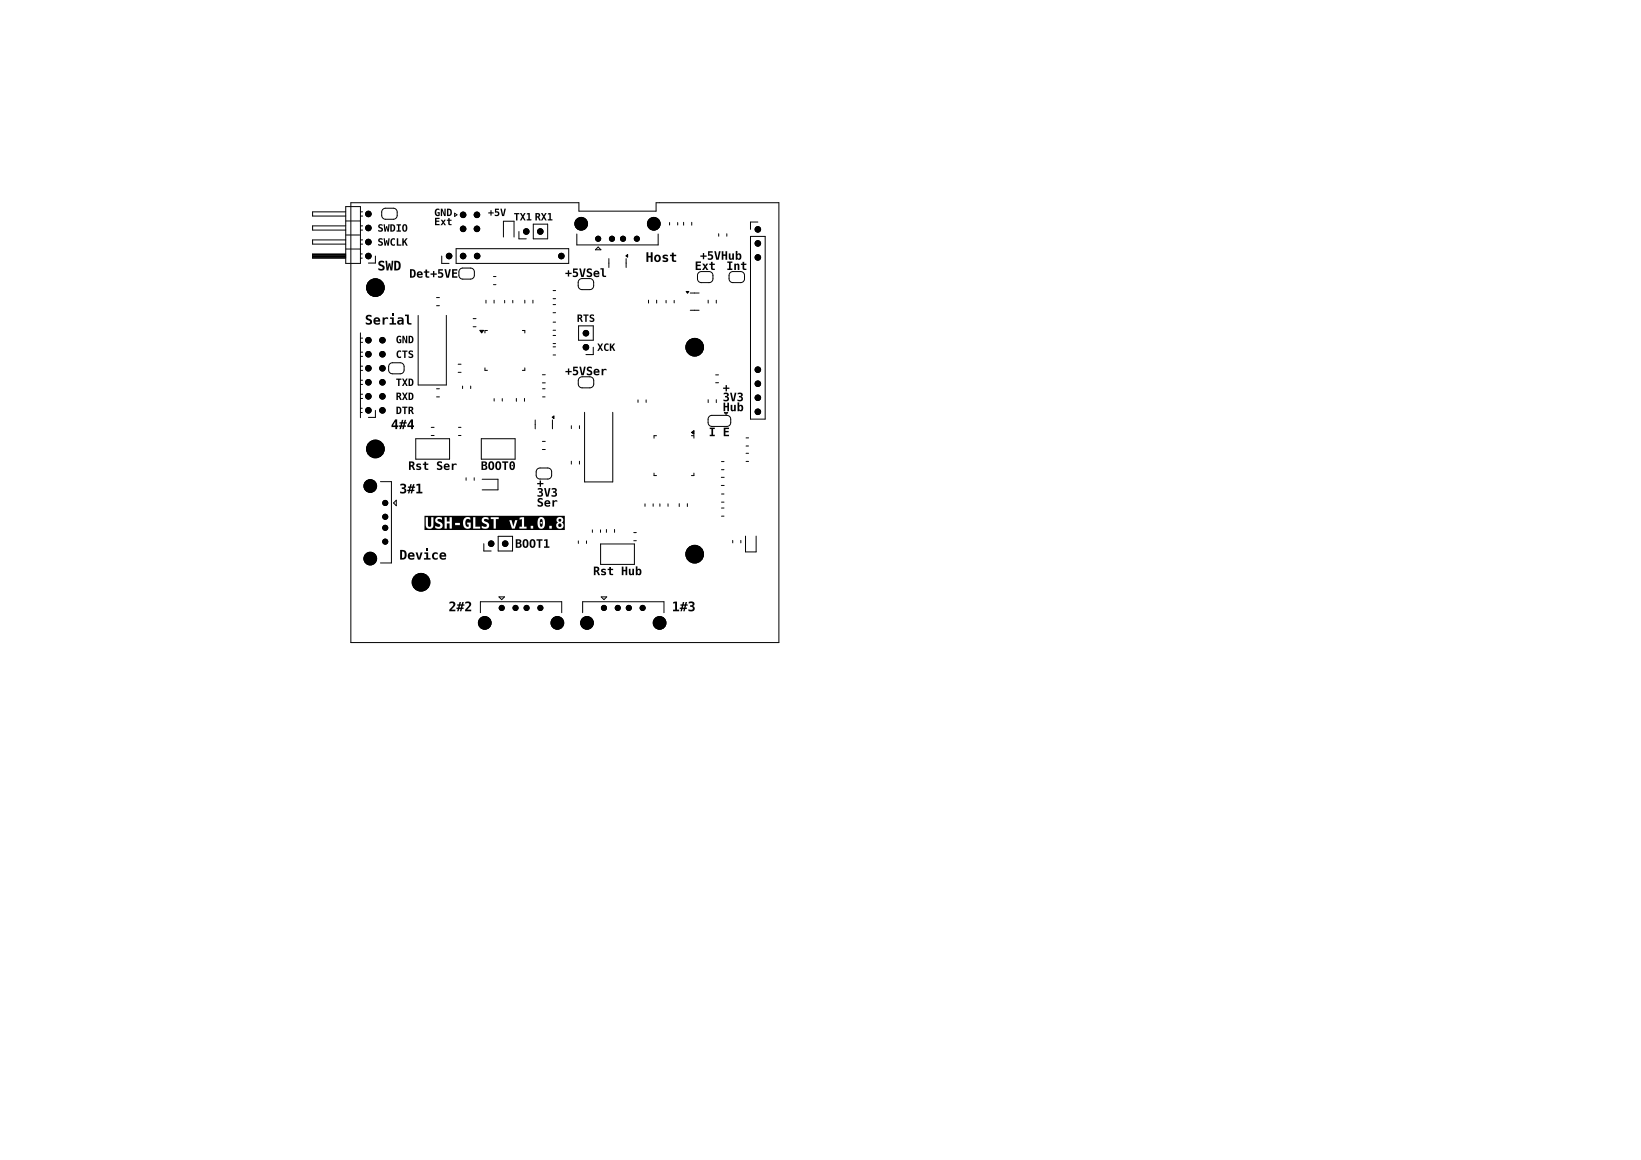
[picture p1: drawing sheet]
<svg xmlns="http://www.w3.org/2000/svg" width="297mm" height="210mm" viewBox="0 0 297 210" stroke-linecap="round" stroke-linejoin="round" font-family="sans-serif">
<defs><g id="words">
<g font-size="2.4">
<text x="68.3" y="49.7">SWD</text>
<text x="66" y="59.1">Serial</text>
<text x="70.7" y="78">4#4</text>
<text x="72.3" y="101.6">Device</text>
</g>
<g font-size="2.1">
<text x="126.7" y="47.6">+5VHub</text>
<text x="74.1" y="50.9">Det+5VE</text>
<text x="102.3" y="50.8">+5VSel</text>
<text x="125.7" y="49.5">Ext</text>
<text x="131.5" y="49.5">Int</text>
<text x="102.3" y="68.6">+5VSer</text>
<text x="130.8" y="71.2">+</text>
<text x="130.8" y="74.7">Hub</text>
<text x="130.8" y="72.9">3V3</text>
<text x="73.9" y="85.7">Rst</text>
<text x="78.9" y="85.7">Ser</text>
<text x="87" y="85.7">BOOT0</text>
<text x="97.2" y="88.5">+</text>
<text x="97.2" y="90.2">3V3</text>
<text x="97.2" y="92">Ser</text>
<text x="93.2" y="99.8">BOOT1</text>
<text x="107.3" y="104.7">Rst</text>
<text x="112.4" y="104.7">Hub</text>
</g>
<g font-size="1.8">
<text x="78.6" y="41.3">Ext</text>
<text x="78.6" y="39.7">GND</text>
<text x="88.3" y="39.7">+5V</text>
<text x="93" y="40.4">TX1 RX1</text>
<text x="68.3" y="45">SWCLK</text>
<text x="68.3" y="42.5">SWDIO</text>
<text x="104.4" y="58.5">RTS</text>
<text x="71.6" y="62.7">GND</text>
<text x="71.6" y="65.3">CTS</text>
<text x="108.1" y="64.1">XCK</text>
<text x="71.6" y="70.4">TXD</text>
<text x="71.6" y="75.5">DTR</text>
<text x="71.6" y="73">RXD</text>
</g>
</g></defs>
<g fill="#000">
<path d="M73.3 57h.7v1.4l.5 .1v.3l-.7-.2-.1-1.4h-.4zM117 45.7h.3v.6h.5v-.6h.3v1.7h-.3v-.8h-.5v.8h-.3zM118.6 46.3a.63 .63 0 0 1 .9 .1 .63 .63 0 0 1-.2 .9 .63 .63 0 0 1-.9-.3v-.2h.3a.31 .31 0 0 0 .4 .4 .31 .31 0 0 0 .2-.5 .28 .28 0 0 0-.4-.3 .28 .28 0 0 0-.2 .4h-.3zM120 46.2l.4-.1 .5 .1v.3l-.5-.1-.1 .2a.51 .51 0 0 1 .5 .2 .51 .51 0 0 1 0 .5l-.9 .1v-.3l.3 .1a.2 .2 0 0 0 .3 0 .2 .2 0 0 0 .1-.2l-.6-.3zM121.6 45.7h.3v.4h.5v.3h-.5l.1 .7 .4 .1v.2h-.3a.39 .39 0 0 1-.5-.4v-.6h-.3v-.3h.3zM134.4 47.4h.3v.3h.4v.3h-.4v.6h.4v.3h-.3a.32 .32 0 0 1-.4-.4v-.5h-.3v-.3h.3zM128.5 77.4h.9v.3h-.3v1h.3v.3h-.9v-.3h.3v-1h-.3zM131 77.4h.9v.3h-.6v.3h.6v.3h-.6v.4h.6v.3h-.9zM72.5 87.6a.58 .58 0 0 1 .7 0 .58 .58 0 0 1 .2 .7l-.2 .1a.55 .55 0 0 1 .3 .8 .55 .55 0 0 1-.8 .1h-.3v-.3l.5 .1a.27 .27 0 0 0 .3-.3 .27 .27 0 0 0-.3-.3h-.2v-.3h.2a.24 .24 0 0 0 .2-.3 .24 .24 0 0 0-.4 0h-.2zM73.8 88.1h.4l.1-.4h.2l-.1 .4h.2l.2-.4h.2l-.1 .4h.2v.2h-.3v.4h.2v.2h-.3l-.1 .4h-.3l.1-.4h-.2l-.1 .4h-.3l.1-.4h-.2v-.2h.8l.1-.4h-.3v.4h-.3l.1-.4h-.3zM75.4 87.7l.7-.1v1.4h.4v.3h-1.2v-.3h.4v-1.1h-.3zM79.7 100.2a.63 .63 0 0 1 .8-.1 .63 .63 0 0 1 .3 .7h-.9l.2 .3 .6-.2v.3a.73 .73 0 0 1-.8 .1 .73 .73 0 0 1-.4-.8h.9a.27 .27 0 0 0-.3-.3 .27 .27 0 0 0-.2 .3h-.4z"/>
<path d="M97.9 94a.64 .64 0 0 1 .3 .9 .28 .28 0 0 1-.1 .4 .28 .28 0 0 1-.3-.1l-.1-.5h.1a.17 .17 0 0 0 .2 .1 .17 .17 0 0 0 .1-.3 .17 .17 0 0 0-.3 .1l-.1 .1zM76.8 93.4h25.4v2.6h-25.4v-1.1l.2 .1a.7 .7 0 0 0 .8 .7 .7 .7 0 0 0 .6-.8v-.7h.4l.1 .3 .3 .3a.41 .41 0 0 1 .5 .4l-.4 .2-.5-.2v.4l.5 .1h1.6v-.9h.5v.9h.4v-.6h1.4v-.4h.6a.87 .87 0 0 0 1.1 1h2v-.3h-.9v-1.2h1.2l.1 .4 .6 .3a.3 .3 0 0 1 .2 .4 .3 .3 0 0 1-.5 .1l-.4-.2v.4a.75 .75 0 0 0 1 .1 .75 .75 0 0 0 .2-1l-.3-.2a.34 .34 0 0 1-.4-.1 .34 .34 0 0 1 0-.4h.4l.3 .1v-.1h.9v1.7h.4v-1.5h2.5l.5 1.5h.5l.1-.3h.7v.3h2.5v-.5h-.5v.5h-.7v-.3h-.4v-.7h2.4a.78 .78 0 0 0 .9 1h1.7v-.5h-.5v.5h-1.2l.3-.2 .1-.4h2.1a.65 .65 0 0 0 .9 .6 .65 .65 0 0 0 0-1.1 .54 .54 0 0 0 .1-.8 .54 .54 0 0 0-.8 0 .54 .54 0 0 0 .1 .8l-.2 .2-.1 .3h-2.1a1.12 1.12 0 0 0-.6-1.5l-.5 .3-.2 .8h-2.4v-1.1l-.9 .1v.4l.5-.1v1.4h-1.2l.3-1.2h-.4l-.3 1.2-.3-1.2h-2.9v-.2h.6v-.4h-1.5v.4h-.4v-.3a.77 .77 0 0 0-1.2 .5h-1.2v-.6h-.4v2.1h-.7l.3-.2v-.9h-.6v.3h.2v.4a.59 .59 0 0 1-.6-.2 .59 .59 0 0 1 0-.7 .48 .48 0 0 1 .4-.4 .48 .48 0 0 1 .5 .2v-.5a.87 .87 0 0 0-1 .1 .87 .87 0 0 0-.3 .9h-1.4v.4h-.6v-1.5h-.4v.8h-.5v-.8h-.4v2.1h-.8a.67 .67 0 0 0 .4-.8 .67 .67 0 0 0-.7-.5 .28 .28 0 0 1-.1-.4 .28 .28 0 0 1 .4 0l.3 .1v-.4a.77 .77 0 0 0-1.2 .5h-.4v-.6h-.4v1.5a.3 .3 0 0 1-.3 .3 .3 .3 0 0 1-.2-.3v-1.5h-.5v1.3h-.2zM81.3 109a.64 .64 0 0 1 1 .1 .64 .64 0 0 1-.3 .9l-.3 .4h.7v.3h-1.1v-.3l.2-.2a.74 .74 0 0 0 .4-1l-.6 .1zM82.7 109.4h.4l.1-.4h.2l-.1 .4h.3l.1-.4h.2l-.1 .4h.2v.3h-.2l-.1 .3h.2v.2h-.3l-.1 .5h-.3l.1-.5h-.2l-.1 .5h-.3l.2-.5h-.3v-.2h.8l.1-.3h-.2l-.1 .3h-.3l.1-.3h-.3zM84.2 109a.64 .64 0 0 1 1 .1 .64 .64 0 0 1-.3 .9l-.4 .4h.8v.3h-1.1v-.3l.2-.2a.74 .74 0 0 0 .4-1l-.6 .1zM121.8 109l.7-.1v1.5h.4v.3h-1.1v-.3h.4v-1.2l-.4 .1zM123.2 109.4h.3l.1-.4h.2l-.1 .4h.3l.1-.4h.2l-.1 .4h.3v.3h-.3l-.1 .3h.2v.2h-.3l-.1 .5h-.2l.1-.5h-.3l-.1 .5h-.2l.1-.5h-.3v-.2h.8l.1-.3h-.2l-.1 .3h-.3l.1-.3h-.2zM124.7 109a.58 .58 0 0 1 .7-.1 .58 .58 0 0 1 .2 .7l-.2 .1a.55 .55 0 0 1 .3 .8 .55 .55 0 0 1-.9 .2l-.2-.1v-.3l.5 .1a.27 .27 0 0 0 .3-.3 .27 .27 0 0 0-.3-.2h-.2v-.3h.2a.24 .24 0 0 0 .2-.4 .24 .24 0 0 0-.4 0l-.2 .1z"/>
<circle cx="101.3" cy="94.2" r=".27"/>
<circle cx="101.3" cy="95.1" r=".32"/>
</g>
<g fill="none" stroke="#000" stroke-width=".18">
<path d="M62.6 37.4h2.6v10.3h-2.6zM62.6 38.4h-6v.7h6M63.5 36.7h41.3v1.5h13.9v-1.5h22.3v79.6h-77.5zM65.2 38.4h.4M65.2 39.1h.4M69.3 37.9l.4-.2h1.5a.7 .7 0 0 1 .7 .7v.6a.7 .7 0 0 1-.7 .7h-1.4a.7 .7 0 0 1-.7-.7v-.7zM56.6 46.1h6M56.6 46.2h6M56.6 46.3h6M56.6 46.4h6M56.6 46.6h6M56.6 46.7h6"/>
<path d="M62.6 40.9h-6v.8h6M62.6 43.4h-6v.8h6M62.6 46h-6v.7h6M62.6 40h2.6M62.6 42.5h2.6M62.6 45.1h2.6M65.2 40.9h.4M65.2 43.4h.4M65.2 46h.4M65.2 41.7h.4M65.2 44.2h.4M65.2 46.7h.4"/>
<path d="M67.9 46.4v1.2h-1.2M75.7 57.1v12.6h5.1v-12.6M79 53.9h.5M79 55.3h.5M80 46.4v1.3h1.3M82.5 45h20.4v2.7h-20.4zM83.1 49.2a.7 .7 0 0 1 .7-.7h1.4a.7 .7 0 0 1 .7 .7v.6a.7 .7 0 0 1-.7 .7h-1.4a.7 .7 0 0 1-.7-.7M85.6 57.7h.6M85.6 59.2h.6M88 54.3v.6M88.2 59.8h-.4v.5M89.3 50.1h.5"/>
<path d="M89.3 51.5h.5M89.4 54.3v.6M91.1 42.9v-2.9h1.9v2.9M91.3 54.4v.4M92.8 54.4v.4M93.9 41.9v1.3h1.3M94.5 59.8h.5v.5M95 54.3v.6M96.5 54.3v.6M96.5 40.6v2.6h2.6v-2.6M100.1 58.3h.5M100.1 59.8h.5"/>
<path d="M100.1 52.6h.5M100.1 54.1h.5M100.1 55.1h.5M100.1 56.6h.5M104.4 42.4v1.9h14.7v-1.9M104.6 51.1v.6a.7 .7 0 0 0 .7 .7h1.4a.7 .7 0 0 0 .7-.7v-.6M104.7 59v2.6h2.7v-2.6M108.3 44.7l.5 .5h-1zM110.2 46.8v1.6M113.3 46.8v1.6M117.4 54.3v.6M118.8 54.3v.6"/>
<path d="M120.5 54.4v.4M121.2 40.3v.4M122 54.4v.4M122.7 40.3v.4M123.7 40.3v.5M124.9 53h1.6M124.9 56.2h1.6M125.2 40.3v.5M126.2 49.9v.6a.7 .7 0 0 0 .7 .7h1.4a.7 .7 0 0 0 .7-.7v-.6M128.2 54.3v.6M129.6 54.3v.6M130.1 42.3v.5"/>
<path d="M131.5 42.3v.5M134.1 49.2a.7 .7 0 0 1 .7 .7v.6a.7 .7 0 0 1-.7 .7h-1.5a.7 .7 0 0 1-.7-.7v-.6M135.8 42.8h2.7v33.1h-2.7zM137.2 40.2h-1.4v1.3M65.2 67.1h.4M65.2 60.3v15.3M65.2 73.9h.4M65.2 74.7h.4M65.2 61.2h.4M65.2 62h.4M65.2 63.8h.4M65.2 64.5h.4"/>
<path d="M65.2 66.3h.4M65.2 68.8h.4M65.2 69.6h.4M65.2 71.4h.4M65.2 72.1h.4M67.9 74.3v1.3h-1.2M70.5 65.9l.5-.2h1.4a.7 .7 0 0 1 .7 .7v.6a.7 .7 0 0 1-.7 .7h-1.4a.7 .7 0 0 1-.7-.7l.1-.7zM75.2 79.4h6.2v3.7h-6.2zM78 77.4h.6M78 78.8h.6M79 70.4h.5M79 71.9h.5"/>
<path d="M82.9 65.9h.5M82.9 67.4h.5M83 77.4h.4M83 78.8h.4M83.7 69.9v.4M85.2 69.9v.4M87.1 79.4h6.1v3.7h-6.1zM87.8 66.6v.4h.4M89.4 72.2v.4M90.9 72.2v.4M93.5 72.1v.6M94.9 72.1v.6"/>
<path d="M95 66.6v.4h-.5M96.9 76v1.6M98.2 67.8h.5M98.2 69.3h.5M98.2 79.9h.5M98.2 70.4h.5M98.2 71.9h.5M100 76v1.6M100.1 62.8h.5M100.1 64.3h.5M100.1 60.7h.5M100.1 62.2h.5"/>
<path d="M103.4 77.1v.5M104.7 68.9v.6a.7 .7 0 0 0 .7 .7h1.4a.7 .7 0 0 0 .7-.7v-.6M104.9 77.1v.5M105.8 74.7v12.6h5.1v-12.6M107.4 62.9v1.3h-1.4M115.5 72.4v.4M116.9 72.4v.4M118.8 78.9h-.4v.4M125.1 78.9h.5v.4M128.2 72.4v.5M128.8 75.2h2.8M128.8 77.2h2.8"/>
<path d="M128.9 75.2a.7 .7 0 0 0-.7 .7v.6a.7 .7 0 0 0 .7 .7M129.5 67.9h.5M129.5 69.3h.5M129.6 72.4v.5M131.6 75.2a.7 .7 0 0 1 .7 .7v.6a.7 .7 0 0 1-.7 .7M135 79.3h.5M68.9 87.2h1.9v14.7h-1.9M71.7 90.6v1l-.5-.5zM84.4 86.5v.5M85.8 86.5v.5M87.3 86.8h2.8v1.9h-2.8M87.6 98.4v1.4h1.3"/>
<path d="M90.2 97.1h2.6v2.7h-2.6zM97.2 84.9l.5-.2h1.4a.7 .7 0 0 1 .7 .7v.6a.7 .7 0 0 1-.7 .7h-1.4a.7 .7 0 0 1-.7-.7l.1-.7zM98.2 81.4h.5M103.4 83.5v.5M104.7 97.9v.5M104.9 83.5v.5M106.1 97.9v.5M107.2 95.9v.5M108.7 95.9v.5M108.7 98.5h6.1v3.7h-6.1zM109.8 95.9v.5M111.2 95.9v.5"/>
<path d="M114.7 96.4h.5M114.7 97.9h.5M116.7 91.2v.5M118.2 91.2v.5M118.4 85.7v.4h.4M119.4 91.2v.5M120.9 91.2v.5M122.9 91.2v.5M124.4 91.2v.5M125.6 85.7v.4h-.5M130.5 86.4h.6M130.5 87.9h.6"/>
<path d="M130.6 89.4h.4M130.6 90.9h.4M130.6 92h.4M130.6 93.4h.4M130.6 83.6h.4M130.6 85h.4M132.6 97.8v.5M134.1 97.8v.5M134.9 97.1v2.8h2v-2.8M135 82.1h.5M135 83.5h.5M135 80.7h.5"/>
<path d="M86.9 110.9v-2h14.8v2M90.3 108.1h1l-.5 .5zM105.4 110.9v-2h14.8v2M108.8 108.1h1l-.5 .5z"/>
</g>
<g fill="#000" stroke="#000" stroke-width=".18">
<path d="M113.3 46.3l.3-.2v.5zM124.2 52.8h.5l-.3 .3zM86.8 59.8h.7l-.3 .5zM99.9 75.5l.4-.2v.5zM125.1 78.3l.5-.3v.6z"/>
<circle cx="66.7" cy="38.7" r=".5"/>
<circle cx="83.8" cy="38.9" r=".5"/>
<circle cx="86.3" cy="38.9" r=".5"/>
<circle cx="66.7" cy="46.4" r=".5"/>
<circle cx="66.7" cy="43.8" r=".5"/>
<circle cx="66.7" cy="41.3" r=".5"/>
<circle cx="67.9" cy="52.1" r="1.6"/>
<circle cx="81.3" cy="46.4" r=".5"/>
<circle cx="83.8" cy="41.4" r=".5"/>
<circle cx="83.8" cy="46.4" r=".5"/>
<circle cx="86.3" cy="41.4" r=".5"/>
<circle cx="86.4" cy="46.4" r=".5"/>
<circle cx="95.2" cy="41.9" r=".5"/>
<circle cx="97.8" cy="41.9" r=".5"/>
<circle cx="101.6" cy="46.4" r=".5"/>
<circle cx="105.2" cy="40.5" r="1.15"/>
<circle cx="108.3" cy="43.2" r=".46"/>
<circle cx="110.8" cy="43.2" r=".46"/>
<circle cx="112.8" cy="43.2" r=".46"/>
<circle cx="115.3" cy="43.2" r=".46"/>
<circle cx="118.3" cy="40.5" r="1.15"/>
<circle cx="137.2" cy="41.5" r=".5"/>
<circle cx="137.2" cy="44.1" r=".5"/>
<circle cx="137.2" cy="46.6" r=".5"/>
<circle cx="66.7" cy="66.7" r=".5"/>
<circle cx="66.7" cy="61.6" r=".5"/>
<circle cx="66.7" cy="64.1" r=".5"/>
<circle cx="66.7" cy="74.3" r=".5"/>
<circle cx="66.7" cy="69.2" r=".5"/>
<circle cx="66.7" cy="71.8" r=".5"/>
<circle cx="69.2" cy="61.6" r=".5"/>
<circle cx="69.2" cy="69.2" r=".5"/>
<circle cx="69.2" cy="71.8" r=".5"/>
<circle cx="69.2" cy="66.7" r=".5"/>
<circle cx="69.2" cy="74.3" r=".5"/>
<circle cx="69.2" cy="64.1" r=".5"/>
<circle cx="106" cy="60.3" r=".5"/>
<circle cx="106" cy="62.9" r=".5"/>
<circle cx="125.7" cy="62.9" r="1.6"/>
<circle cx="137.2" cy="66.9" r=".5"/>
<circle cx="137.2" cy="72" r=".5"/>
<circle cx="137.2" cy="74.5" r=".5"/>
<circle cx="137.2" cy="69.5" r=".5"/>
<circle cx="67" cy="88" r="1.15"/>
<circle cx="67.9" cy="81.3" r="1.6"/>
<circle cx="69.7" cy="98.1" r=".46"/>
<circle cx="69.7" cy="91.1" r=".46"/>
<circle cx="69.7" cy="95.6" r=".46"/>
<circle cx="69.7" cy="93.6" r=".46"/>
<circle cx="88.9" cy="98.4" r=".5"/>
<circle cx="91.4" cy="98.4" r=".5"/>
<circle cx="67" cy="101.1" r="1.15"/>
<circle cx="76.2" cy="105.4" r="1.6"/>
<circle cx="87.7" cy="112.8" r="1.15"/>
<circle cx="90.8" cy="110.1" r=".46"/>
<circle cx="93.3" cy="110.1" r=".46"/>
<circle cx="95.3" cy="110.1" r=".46"/>
<circle cx="97.8" cy="110.1" r=".46"/>
<circle cx="100.9" cy="112.8" r="1.15"/>
<circle cx="106.2" cy="112.8" r="1.15"/>
<circle cx="109.3" cy="110.1" r=".46"/>
<circle cx="111.8" cy="110.1" r=".46"/>
<circle cx="113.8" cy="110.1" r=".46"/>
<circle cx="116.3" cy="110.1" r=".46"/>
<circle cx="119.4" cy="112.8" r="1.15"/>
<circle cx="125.7" cy="100.3" r="1.6"/>
</g>
<use href="#words"/>
</svg>
